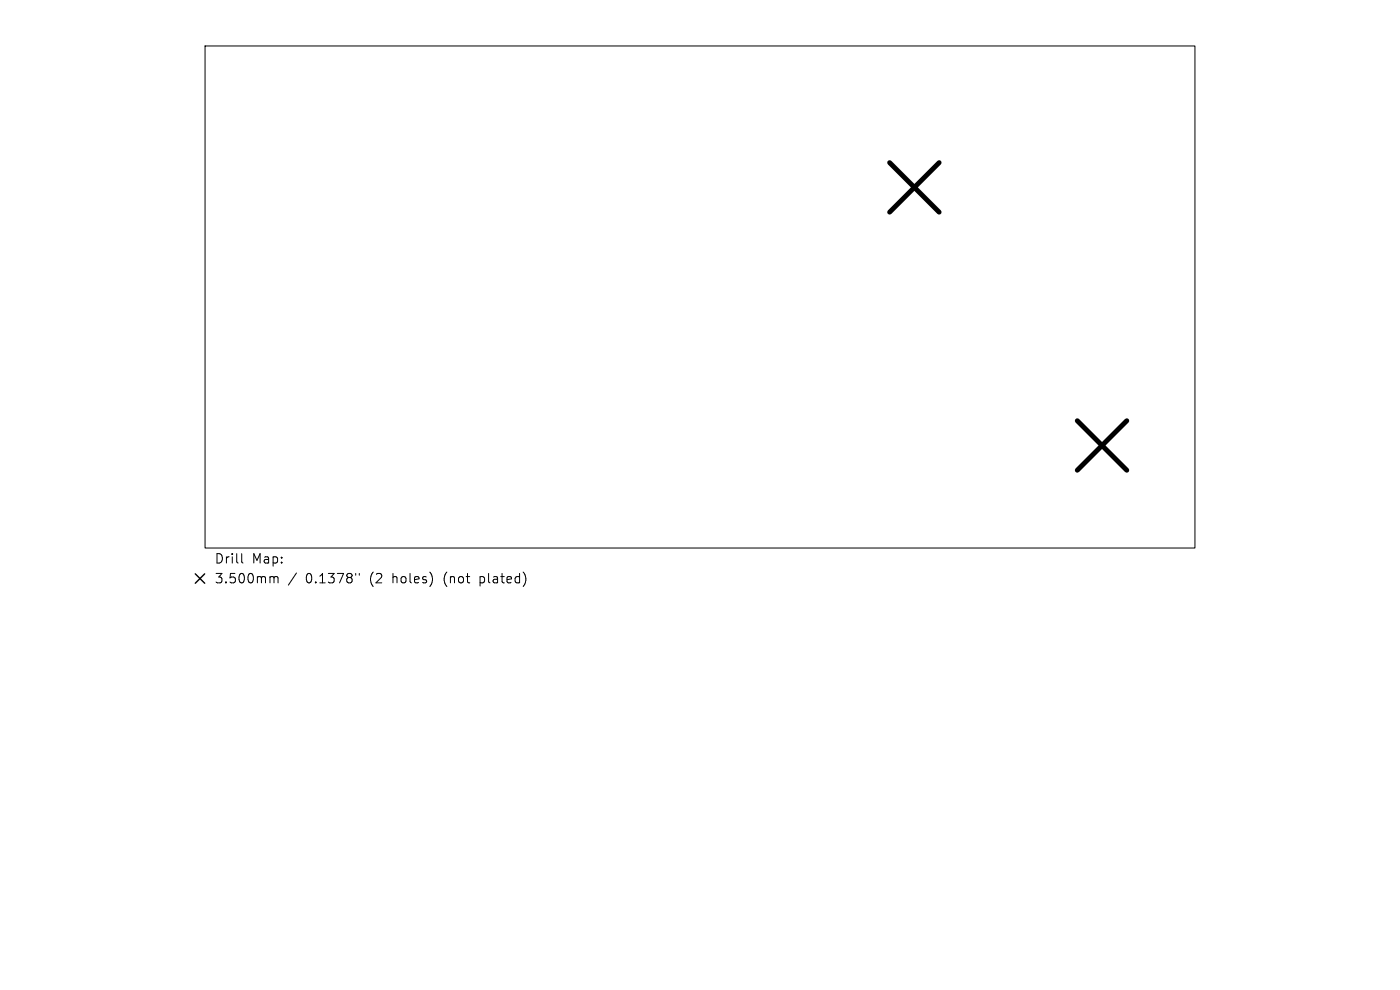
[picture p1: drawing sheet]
<svg xmlns="http://www.w3.org/2000/svg" width="297mm" height="210mm" viewBox="0 0 297 210" stroke-linecap="round" stroke-linejoin="round" font-family="sans-serif">
<defs><g id="words">
<g font-size="2.8">
<text x="45.4" y="119.8">Drill</text>
<text x="53.4" y="119.8">Map:</text>
<text x="45.4" y="124">3.500mm</text>
<text x="64.9" y="124">0.1378&quot;</text>
<text x="78.6" y="124">(2</text>
<text x="83.6" y="124">holes)</text>
<text x="94.6" y="124">(not</text>
<text x="102.4" y="124">plated)</text>
</g>
</g></defs>
<path d="M43.5 9.8h210v106.5h-210zM51.3 117.4v1.8l.3 .2M57.6 122.3h.2l.3 .3M58.1 122.6l.3-.3 .5 .1 .1 1.2M58.1 122.6v1M62.9 121.5l-1.7 2.6M75.5 121.6v.4M76.2 121.6v.4" fill="none" stroke="#000" stroke-width=".21"/>
<path d="M188.7 34.5l10.5 10.5M199.2 34.5l-10.5 10.5M228.5 89.3l10.5 10.5M239 89.3l-10.5 10.5" fill="none" stroke="#000" stroke-width="1.1"/>
<path d="M41.4 121.7l2 2M43.4 121.7l-2 2" fill="none" stroke="#000" stroke-width=".3"/>
<use href="#words"/>
</svg>
